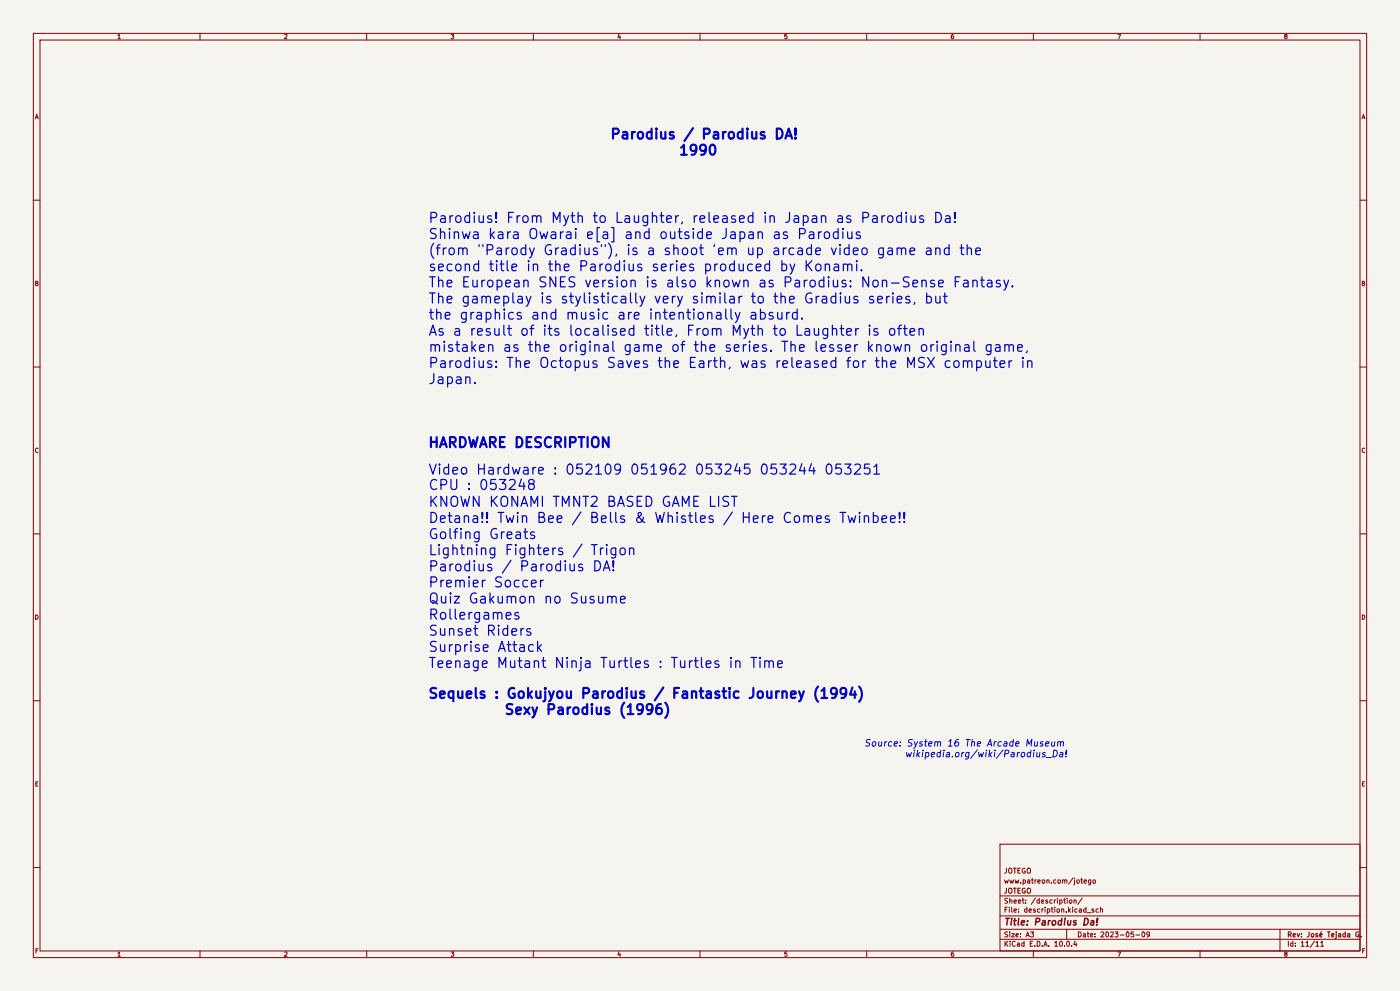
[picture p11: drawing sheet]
<svg xmlns="http://www.w3.org/2000/svg" width="420mm" height="297mm" viewBox="0 0 420 297" stroke-linecap="round" stroke-linejoin="round" font-family="sans-serif">
<defs><g id="words">
<g font-size="3" fill="#0000c2">
<text x="182.9" y="42.5">Parodius / Parodius DA!</text>
<text x="203.5" y="47.3">1990</text>
<text x="128.3" y="67.6">Parodius! From Myth to Laughter, released in Japan as Parodius Da!</text>
<text x="128.3" y="72.4">Shinwa kara Owarai e[a] and outside Japan as Parodius</text>
<text x="128.3" y="77.2">(from &quot;Parody Gradius&quot;), is a shoot 'em up arcade video game and the</text>
<text x="128.3" y="82.1">second title in the Parodius series produced by Konami.</text>
<text x="128.3" y="86.9">The European SNES version is also known as Parodius: Non-Sense Fantasy.</text>
<text x="128.3" y="91.7">The gameplay is stylistically very similar to the Gradius series, but</text>
<text x="128.3" y="96.5">the graphics and music are intentionally absurd.</text>
<text x="128.3" y="101.4">As a result of its localised title, From Myth to Laughter is often</text>
<text x="128.3" y="106.2">mistaken as the original game of the series. The lesser known original game,</text>
<text x="128.3" y="111">Parodius: The Octopus Saves the Earth, was released for the MSX computer in</text>
<text x="128.3" y="115.9">Japan.</text>
<text x="128.3" y="134.9">HARDWARE DESCRIPTION</text>
<text x="128.3" y="143">Video Hardware : 052109 051962 053245 053244 053251</text>
<text x="128.3" y="147.6">CPU : 053248</text>
<text x="128.3" y="152.7">KNOWN KONAMI TMNT2 BASED GAME LIST</text>
<text x="128.3" y="157.5">Detana!! Twin Bee / Bells &amp; Whistles / Here Comes Twinbee!!</text>
<text x="128.3" y="162.3">Golfing Greats</text>
<text x="128.3" y="167.1">Lightning Fighters / Trigon</text>
<text x="128.3" y="172">Parodius / Parodius DA!</text>
<text x="128.3" y="176.8">Premier Soccer</text>
<text x="128.3" y="181.6">Quiz Gakumon no Susume</text>
<text x="128.3" y="186.5">Rollergames</text>
<text x="128.3" y="191.3">Sunset Riders</text>
<text x="128.3" y="196.1">Surprise Attack</text>
<text x="128.3" y="200.9">Teenage Mutant Ninja Turtles : Turtles in Time</text>
<text x="128.3" y="210.1">Sequels : Gokujyou Parodius / Fantastic Journey (1994)</text>
<text x="151.1" y="214.9">Sexy Parodius (1996)</text>
</g>
<g font-size="2" fill="#0000c2">
<text x="259" y="224.2">Source: System 16 The Arcade Museum</text>
<text x="271.2" y="227.4">wikipedia.org/wiki/Parodius_Da!</text>
</g>
<text font-size="2" fill="#840000" x="301" y="277.8">Title: Parodius Da!</text>
<g font-size="1.5" fill="#840000">
<text x="301" y="262.1">JOTEGO</text>
<text x="301" y="268.1">JOTEGO</text>
<text x="301" y="265.1">www.patreon.com/jotego</text>
<text x="301" y="273.8">File: description.kicad_sch</text>
<text x="301" y="271.1">Sheet: /description/</text>
<text x="301" y="281.2">Size: A3</text>
<text x="323" y="281.2">Date: 2023-05-09</text>
<text x="386" y="281.2">Rev: José Tejada G.</text>
<text x="301" y="284">KiCad E.D.A. 10.0.4</text>
<text x="386" y="284">Id: 11/11</text>
</g>
<g font-size="1.3" fill="#840000">
<text x="35" y="12">1</text>
<text x="85" y="12">2</text>
<text x="135" y="12">3</text>
<text x="185" y="12">4</text>
<text x="235" y="12">5</text>
<text x="285" y="12">6</text>
<text x="335" y="12">7</text>
<text x="385" y="12">8</text>
<text x="10.3" y="36">A</text>
<text x="408.3" y="36">A</text>
<text x="10.3" y="86">B</text>
<text x="408.2" y="86">B</text>
<text x="10.3" y="136">C</text>
<text x="408.2" y="136">C</text>
<text x="10.3" y="186">D</text>
<text x="408.2" y="186">D</text>
<text x="10.3" y="236">E</text>
<text x="408.3" y="236">E</text>
<text x="10.3" y="286">F</text>
<text x="35" y="287">1</text>
<text x="85" y="287">2</text>
<text x="135" y="287">3</text>
<text x="185" y="287">4</text>
<text x="235" y="287">5</text>
<text x="285" y="287">6</text>
<text x="335" y="287">7</text>
<text x="385" y="287">8</text>
<text x="408.3" y="286">F</text>
</g>
</g></defs>
<path d="M0 0h420v297h-420z" fill="#f5f4ef" stroke="#f5f4ef" stroke-width=".3"/>
<g fill="none" stroke="#840000" stroke-width=".3">
<path d="M10 10h400v277h-400zM12 12h396v273h-396zM60 10v2M110 10v2M160 10v2M210 10v2M260 10v2M310 10v2M360 10v2M10 60h2M408 60h2M10 110h2"/>
<path d="M408 110h2M10 160h2M408 160h2M10 210h2M408 210h2M300 253h108v32h-108zM10 260h2M300 278.5h108M300 274.5h108M300 268.5h108M320 278.5v3M384 278.5v6.5"/>
<path d="M408 260h2M60 285v2M110 285v2M160 285v2M210 285v2M260 285v2M300 281.5h108M310 285v2M360 285v2"/>
</g>
<use href="#words"/>
</svg>
